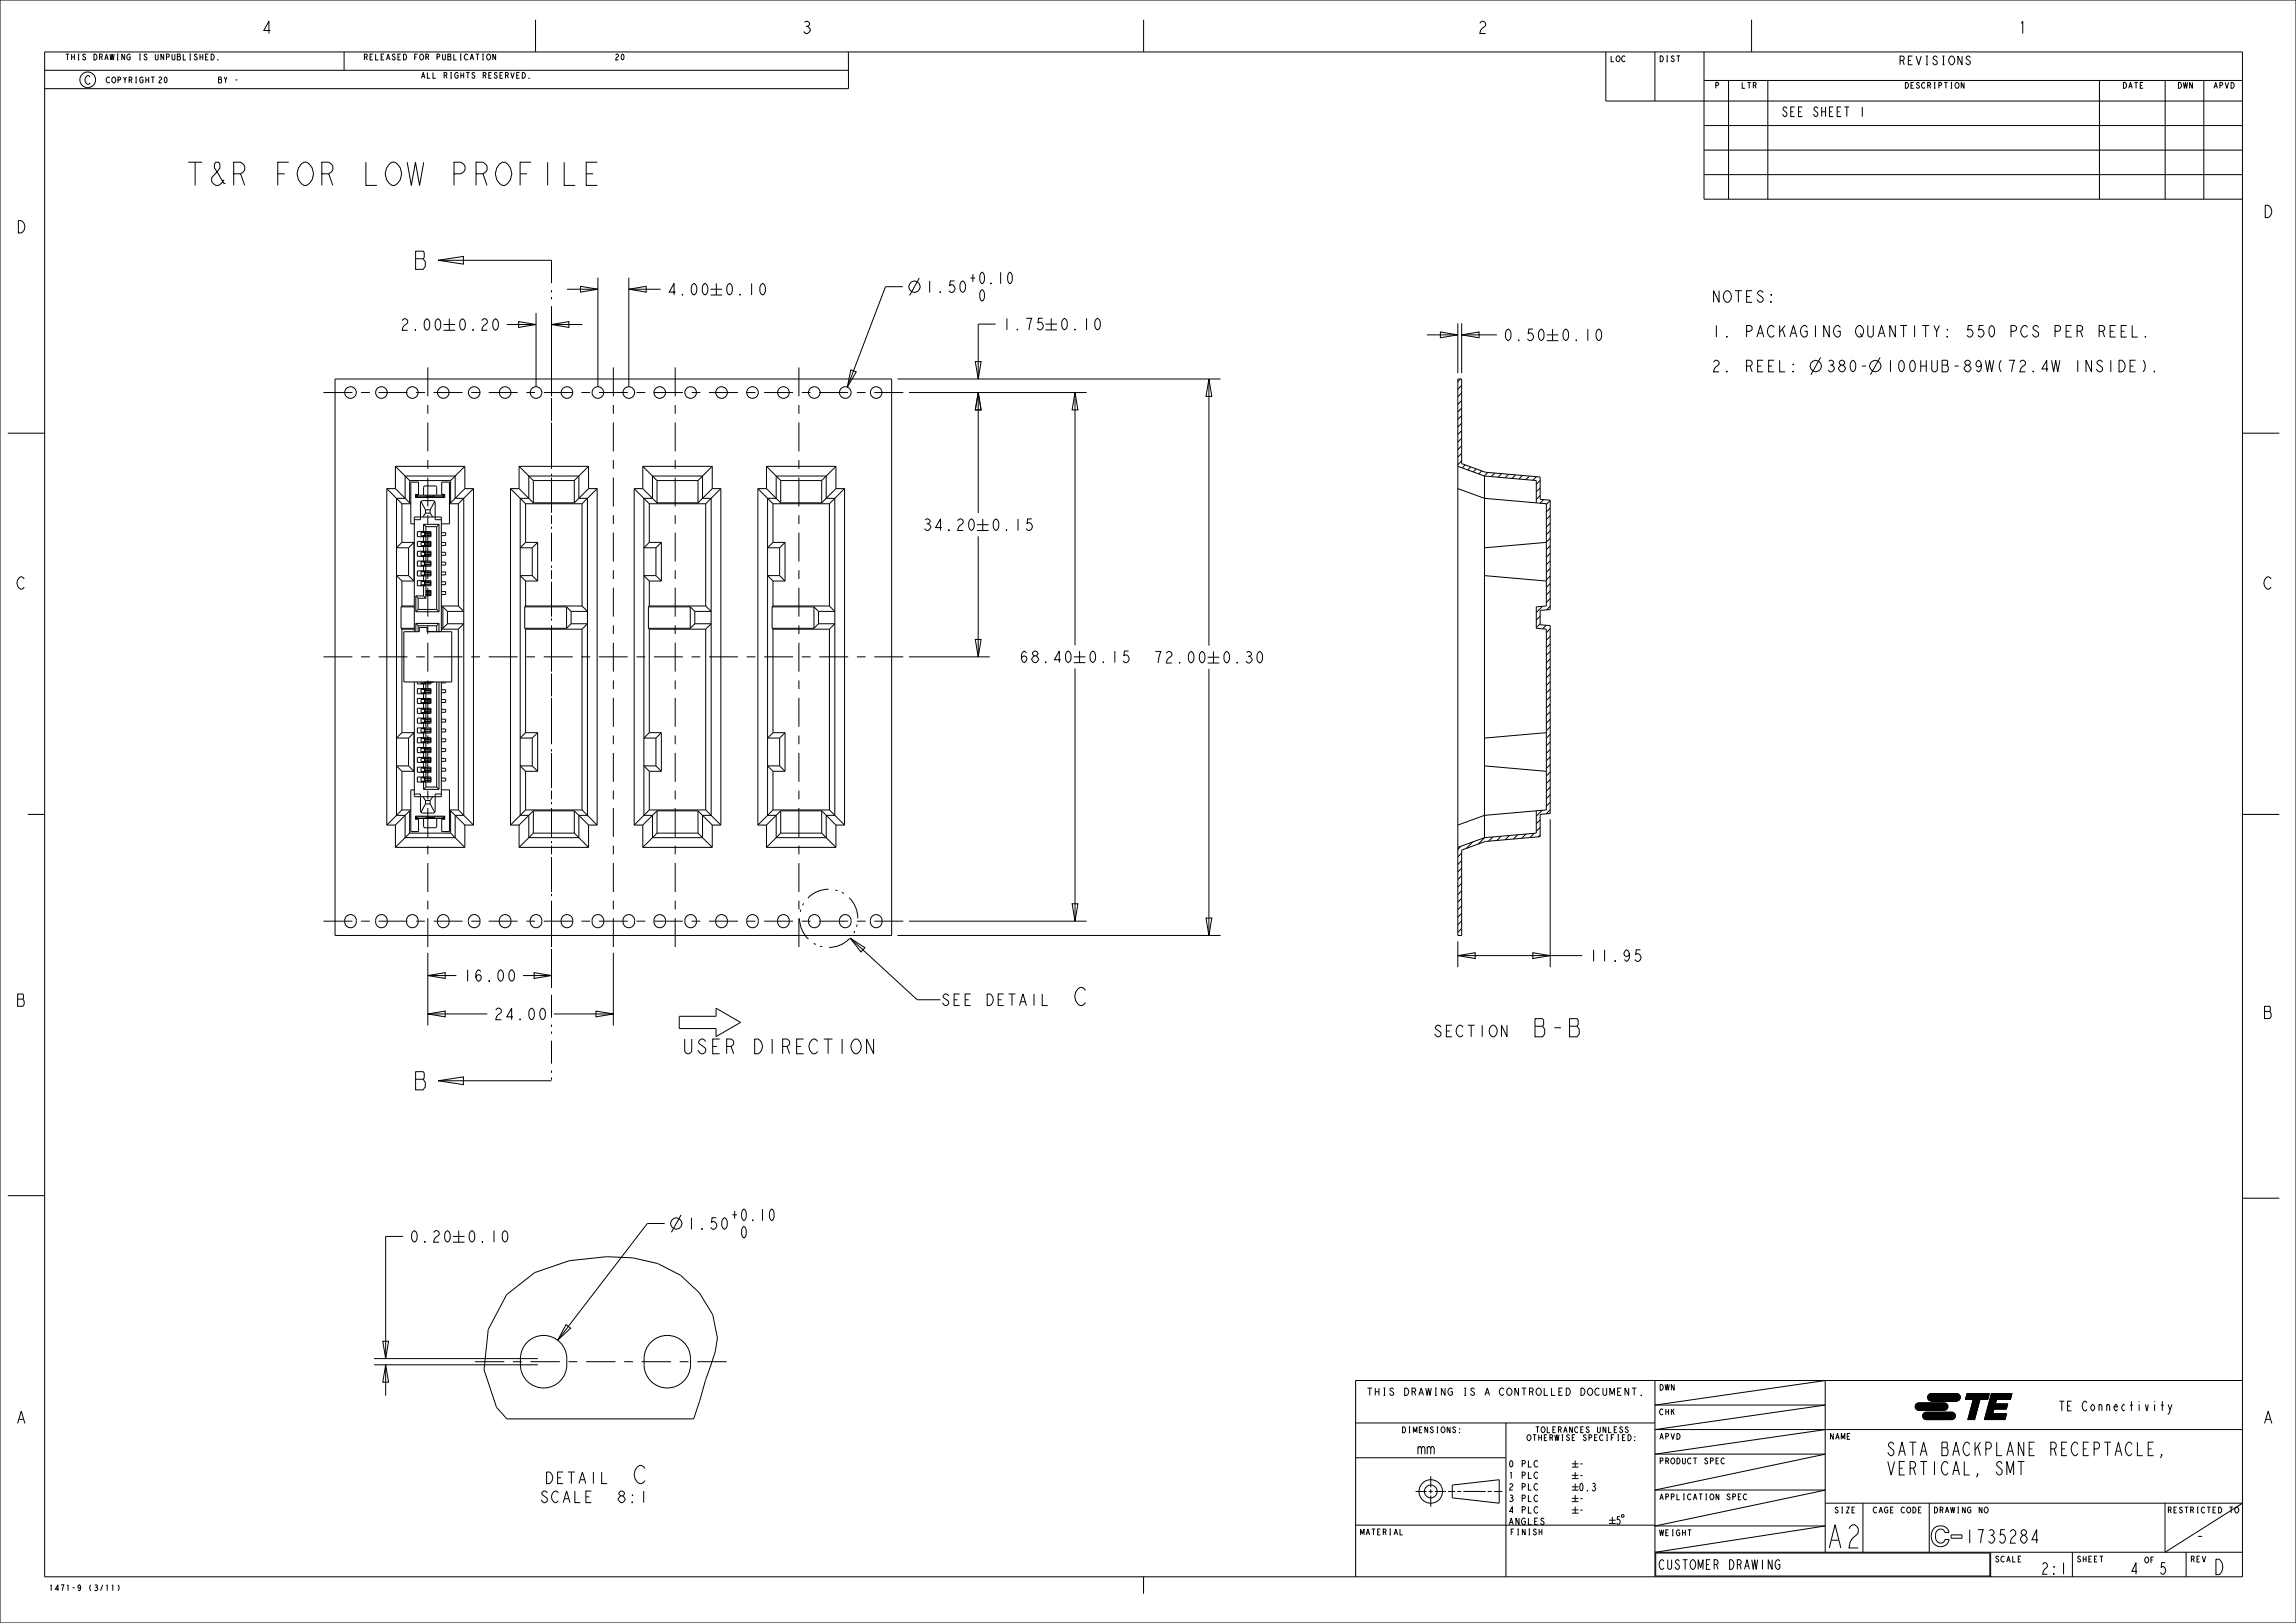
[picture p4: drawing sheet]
<svg xmlns="http://www.w3.org/2000/svg" width="594mm" height="420mm" viewBox="0 0 594 420" stroke-linecap="round" stroke-linejoin="round" font-family="sans-serif">
<defs><g id="words">
<g font-size="7.8">
<text x="47.6" y="48">T&amp;R FOR LOW PROFILE</text>
<text x="472.3" y="400.6">A2</text>
</g>
<g font-size="6.1">
<text x="277.5" y="260.2">C</text>
<text x="398.7" y="268.3">B-B</text>
<text x="164.3" y="383.9">C</text>
</g>
<text font-size="5.2" x="572.5" y="407.5">D</text>
<text font-size="5" x="176.2" y="272.7">USER DIRECTION</text>
<g font-size="4.6">
<text x="486.4" y="376.7">SATA BACKPLANE RECEPTACLE,</text>
<text x="486.4" y="381.7">VERTICAL, SMT</text>
<text x="508.2" y="399.3">1735284</text>
</g>
<g font-size="4.1">
<text x="67.5" y="8.7">4</text>
<text x="207.2" y="8.7">3</text>
<text x="382.1" y="8.7">2</text>
<text x="521.8" y="8.7">1</text>
<text x="585.3" y="56.3">D</text>
<text x="4" y="60.3">D</text>
<text x="4" y="152.5">C</text>
<text x="585.3" y="152.5">C</text>
<text x="4" y="260.4">B</text>
<text x="585.3" y="263.6">B</text>
<text x="4" y="368.4">A</text>
<text x="585.3" y="368.4">A</text>
</g>
<g font-size="3.9">
<text x="172.4" y="76.3">4.00</text>
<text x="187.3" y="76.3">0.10</text>
<text x="239.1" y="75.7">1.50</text>
<text x="250.5" y="73.4">+0.10</text>
<text x="252.5" y="77.9">0</text>
<text x="442.6" y="78.2">NOTES:</text>
<text x="103.3" y="85.5">2.00</text>
<text x="118.2" y="85.5">0.20</text>
<text x="259.1" y="85.4">1.75</text>
<text x="274" y="85.4">0.10</text>
<text x="388.8" y="88.2">0.50</text>
<text x="403.7" y="88.2">0.10</text>
<text x="442.6" y="87.2">1. PACKAGING QUANTITY: 550 PCS PER REEL.</text>
<text x="238.5" y="137.3">34.20</text>
<text x="256.2" y="137.3">0.15</text>
<text x="263.5" y="171.5">68.40</text>
<text x="281.3" y="171.5">0.15</text>
<text x="298.2" y="171.6">72.00</text>
<text x="315.9" y="171.6">0.30</text>
<text x="410.9" y="248.8">11.95</text>
<text x="119.6" y="254">16.00</text>
<text x="127.6" y="263.9">24.00</text>
<text x="243.3" y="260.2">SEE DETAIL</text>
<text x="375.2" y="268.3">SECTION</text>
<text x="188.9" y="315.9">+0.10</text>
<text x="105.8" y="321.5">0.20</text>
<text x="120.7" y="321.5">0.10</text>
<text x="177.5" y="318.1">1.50</text>
<text x="190.8" y="320.4">0</text>
<text x="366.5" y="376.3">mm</text>
<text x="144.8" y="383.9">DETAIL</text>
<text x="143" y="388.9">SCALE</text>
<text x="160.9" y="388.9">8:1</text>
<text x="527.9" y="407.4">2:1</text>
<text x="551" y="407.4">4</text>
<text x="558.4" y="407.4">5</text>
</g>
<g font-size="3.3">
<text x="460.8" y="30.2">SEE SHEET 1</text>
<text x="532.4" y="365.1">TE Connectivity</text>
<text x="429" y="406.1">CUSTOMER DRAWING</text>
</g>
<g font-size="2.9">
<text x="491" y="16.8">REVISIONS</text>
<text x="21.7" y="21.8">C</text>
</g>
<g font-size="2.6">
<text x="408.3" y="379.8">-</text>
<text x="408.3" y="382.9">-</text>
<text x="408.3" y="385.8">0.3</text>
<text x="408.3" y="388.8">-</text>
<text x="408.3" y="391.8">-</text>
</g>
<text font-size="2.5" x="359.9" y="361.1">THIS DRAWING IS A CONTROLLED DOCUMENT.</text>
<g font-size="2.2">
<text x="390.2" y="379.7">0 PLC</text>
<text x="390.2" y="382.6">1 PLC</text>
<text x="390.2" y="385.6">2 PLC</text>
<text x="390.2" y="388.6">3 PLC</text>
<text x="390.2" y="391.6">4 PLC</text>
<text x="390.2" y="394.6">ANGLES</text>
</g>
<g font-size="2">
<text x="16.7" y="15.5">THIS DRAWING IS UNPUBLISHED.</text>
<text x="93.9" y="15.5">RELEASED FOR PUBLICATION</text>
<text x="158.9" y="15.5">20</text>
<text x="416.5" y="16">LOC</text>
<text x="429.2" y="16">DIST</text>
<text x="27.3" y="21.4">COPYRIGHT</text>
<text x="40.8" y="21.4">20</text>
<text x="56.3" y="21.4">BY -</text>
<text x="108.8" y="20.3">ALL RIGHTS RESERVED.</text>
<text x="443.5" y="22.9">P</text>
<text x="450.4" y="22.9">LTR</text>
<text x="492.6" y="22.9">DESCRIPTION</text>
<text x="549" y="22.9">DATE</text>
<text x="563.2" y="22.9">DWN</text>
<text x="572.5" y="22.9">APVD</text>
<text x="429.2" y="359.8">DWN</text>
<text x="362.5" y="370.8">DIMENSIONS:</text>
<text x="397" y="370.7">TOLERANCES UNLESS</text>
<text x="429.2" y="366.1">CHK</text>
<text x="394.8" y="372.8">OTHERWISE SPECIFIED:</text>
<text x="429.2" y="372.5">APVD</text>
<text x="473.2" y="372.5">NAME</text>
<text x="429.2" y="378.8">PRODUCT SPEC</text>
<text x="429.2" y="388.1">APPLICATION SPEC</text>
<text x="474.4" y="391.5">SIZE</text>
<text x="484.4" y="391.5">CAGE CODE</text>
<text x="500.1" y="391.5">DRAWING NO</text>
<text x="560.6" y="391.5">RESTRICTED TO</text>
<text x="351.7" y="397.2">MATERIAL</text>
<text x="390.6" y="397.2">FINISH</text>
<text x="429.2" y="397.4">WEIGHT</text>
<text x="516" y="404.2">SCALE</text>
<text x="537.2" y="404.2">SHEET</text>
<text x="554.7" y="404.4">OF</text>
<text x="566.6" y="404.2">REV</text>
<text x="12.5" y="411.6">1471-9 (3/11)</text>
</g>
</g></defs>
<g fill="none" stroke="#000" stroke-width=".26">
<path d="M0 0h594v420h-594zM11.6 18.2h207.9M11.6 13.4h568.6v394.6h-568.6zM39.1 19.9h.9M39.5 19.9v1.5M51 14.3l-.3-.3-.4 .3 .7 .7-.1 .4-.3 .1-.4-.4M51.7 14v1.5M51.7 14.8h.8M52.5 14v1.5M53.2 14.8h.4M53.9 14h-.7v1.5h.7M54.6 14a.76 .76 0 0 1 .8 .8 .76 .76 0 0 1-.8 .7z"/>
<path d="M56.3 15.4l.1 .1zM89 13.4v4.8M123.1 14h.9M123.5 14v1.5M124.8 14h.4M124.8 15.5h.4M125 14v1.5M126.1 14.1l.2-.1a.77 .77 0 0 1 .7 .8 .77 .77 0 0 1-.7 .7l-.4-.7zM128.2 14v1.5l-.7-1.5v1.5M132.1 18.7l.5 1.6 .4-1.6M133.7 19.5h.4M134.4 18.7h-.7v1.6h.7"/>
<path d="M135.1 18.7a.76 .76 0 0 1 .8 .8 .76 .76 0 0 1-.8 .8zM138.6 5.1v8.3M219.5 13.4v9.5h-207.9M295.9 5.1v8.3M415.4 13.4v12.7h164.8M428.1 13.4v12.7M433.8 14.5h.9M440.8 13.4v38.1h139.4M453.2 5.1v8.3M507.6 14.5v2.3l-1.1-2.3v2.3M509.7 14.9l-.4-.4a.56 .56 0 0 0-.6 .6l.4 .3a.66 .66 0 0 1 .6 .7 .66 .66 0 0 1-.6 .7l-.6-.6M60.9 20.7h.5"/>
<path d="M136.8 20.1l.1 .2zM440.8 32.5h139.4M440.8 20.8h139.4M440.8 38.8h139.4M447.2 20.8v30.7M457.4 20.8v30.7M481.8 27.7v2.5M506 21.5l.2-.2a.77 .77 0 0 1 .6 .8 .77 .77 0 0 1-.6 .8l-.4-.8zM508.1 21.3v1.6l-.7-1.6v1.6M543.1 20.8l.1 30.7M554.4 21.3h-.7v1.6h.7M560.1 20.8l.1 30.7"/>
<path d="M570.1 20.8l.1 30.7M577.2 21.3a.76 .76 0 0 1 .8 .8 .76 .76 0 0 1-.8 .8zM440.8 45.2h139.4M107.5 65h2l.3 .4v1.2l-.3 .4 .5 .7v1.2l-.5 .8h-2zM107.5 67h2M113.4 67.4l6.5-1v2zM113.4 67.4h29.3M86.7 98.1h144v144h-144zM377.2 98.1h1v21.9l6.1 2.2 14.2 1.2v5.8l2.6 .2v28.3l-2.6 .3v3.7l2.6 .2v48.6l-2.6 .2v5.8l-14.2 1.3-6.1 2.2v22.1h-1zM377.9 98.1l-.7 .7M378.2 99.7l-1 1M2 112.1h9.6"/>
<path d="M378.2 101.7l-1 1M378.2 103.6l-1 1M378.2 105.6l-1 1M378.2 107.5l-1 1M378.2 109.5l-1 1M378.2 111.4l-1 1M378.2 113.4l-1 1M378.2 115.4l-1 1M378.2 117.3l-1 1M378.2 119.3l-1 1M580.2 112.1h9.5M100.1 126.4v87.1"/>
<path d="M100.1 126.4l3.9 4M100.1 126.4h2.2M102.3 120.7v5.7M102.3 126.4l3.7 3.7M102.3 120.7l3.7 3.7M102.3 120.7h18M104 130.4v10M104 130.4h2.3M104.8 123.2h13v5.8h2.2v82h-2.2v5.8h-13v-5.8h-2.2v-82h2.2zM106 124.4v5.7M106 130.1h.3M106 124.4h10.6"/>
<path d="M107.2 134.5h1.6v-4.4l.2-.4 .4-.2h2.6l.4 .2 .2 .4v4.4h1.6M107.5 127.9v.8M107.5 127.9l.2 .2M107.5 128.7h7.6M107.5 127.9h.8M107.7 128.5l-.2 .2M107.7 128.1v.4M107.7 128.5h7.2M107.7 128.1h7.2M107.8 128.1v.4M108 128.1v.4M108 137.6h3.5v1.3h-3.5z"/>
<path d="M108.3 128.1v-3.3h-2v10.8h.9M108.9 129.8l1.2 2.1M108.9 137.7v1M108.9 137.7l2.6 .1M108.9 138.7l.4 .1M109.3 137.7h-.4M109.3 138.8h.1M109.3 137.7h.1M109.3 138.7l.7 .1M109.4 137.7h-.1M109.4 138.7h-.1M109.4 137.7l.8 .1"/>
<path d="M109.4 138.8h.2v1.4M109.4 137.7h.1M109.5 137.7h-.1M109.5 137.7h-.2M109.5 137.7h.1M109.6 128.1v-2l.4-.4 2.8 .1 .2 .3v2M109.6 135.7v2M109.6 135.7l.6 .6M109.6 135.7h4M109.8 138v.4M109.8 138.4l.2 .2M109.8 138.4h1.6"/>
<path d="M109.8 138h1.6M110 137.6l-.2 .4M110 137.7h-.5M110 138.7v.2M110 137.8v.8M110 138.6l-.6 .1M110.1 132.8l-.7 1M110.1 131.9v.9M110.1 132.8h1.2M110.1 131.9h1.2M110.2 128.1v.4M110.2 136.3v1.3"/>
<path d="M110.2 138.9v1.2M110.2 136.3h2.8M110.5 128.1v.4M110.5 128.4h1.6M111.2 137.8l.2 .2M111.3 131.9v.9M111.3 132.8l.6 1M111.4 138.4l-.2 .2M111.4 138v.4M111.5 138.6l-2.6 .1M112.1 128.1v.4M112.4 128.1v.4"/>
<path d="M112.5 129.8l-1.2 2.1M113 136.3v21.4M113.6 135.7l-.6 .6M113.6 135.7v22.6M114.2 137.8h1.1v.8h-1.1M114.3 128.1v-3.3h2v10.8h-2.1M114.3 127.9h.8M114.6 128.1v.4M114.8 128.1v.4M114.9 128.1v.4M114.9 128.5l.2 .2M115.1 127.9l-.2 .2"/>
<path d="M115.1 127.9v.8M116.3 130.4h2.3M116.3 130.1h.3M116.6 124.4v5.7M118.6 130.4v26.4M120.3 120.7l-3.7 3.7M120.3 126.4l-3.7 3.7M120.3 120.7v5.7M120.3 126.4h2.2M122.5 126.4l-3.9 4M122.5 126.4v87.1M132.1 126.4v87.1"/>
<path d="M132.1 126.4l3.9 4M132.1 126.4h2.2M134.3 120.7v5.7M134.3 126.4l3.7 3.7M134.3 120.7l3.7 3.7M134.3 120.7h18M136 130.4v10M136 130.4h14.6M136.8 123.2h13v5.8h2.2v82h-2.2v5.8h-13v-5.8h-2.2v-82h2.2zM138 124.4v5.7M138 130.1h10.6M138 124.4h10.6"/>
<path d="M148.6 124.4v5.7M150.6 130.4v26.4M152.3 120.7l-3.7 3.7M152.3 126.4l-3.7 3.7M152.3 120.7v5.7M152.3 126.4h2.2M154.5 126.4l-3.9 4M154.5 126.4v87.1M164.1 126.4v87.1M164.1 126.4l3.9 4M164.1 126.4h2.2M166.3 120.7v5.7"/>
<path d="M166.3 126.4l3.7 3.7M166.3 120.7l3.7 3.7M166.3 120.7h18M168 130.4v10M168 130.4h14.6M168.8 123.2h13v5.8h2.2v82h-2.2v5.8h-13v-5.8h-2.2v-82h2.2zM170 124.4v5.7M170 130.1h10.6M170 124.4h10.6M180.6 124.4v5.7M182.6 130.4v26.4M184.3 120.7l-3.7 3.7"/>
<path d="M184.3 126.4l-3.7 3.7M184.3 120.7v5.7M184.3 126.4h2.2M186.5 126.4l-3.9 4M186.5 126.4v87.1M196.1 126.4v87.1M196.1 126.4h2.2M196.1 126.4l3.9 4M198.3 120.7v5.7M198.3 120.7h18M198.3 126.4l3.7 3.7M198.3 120.7l3.7 3.7"/>
<path d="M200 130.4v10M200 130.4h14.6M200.8 123.2h13v5.8h2.2v82h-2.2v5.8h-13v-5.8h-2.2v-82h2.2zM202 130.1h10.6M202 124.4v5.7M202 124.4h10.6M212.6 124.4v5.7M214.6 130.4v26.4M216.3 120.7l-3.7 3.7M216.3 126.4l-3.7 3.7M216.3 126.4h2.2M216.3 120.7v5.7"/>
<path d="M218.5 126.4l-3.9 4M218.5 126.4v87.1M377.2 126.4l6.9 2.6 16 1.4v26.4l-2.6 .2v5.6l2.6 .2v46.8l-16 1.4-6.9 2.5M377.2 120.7l6.9 2.5M379.1 120.3l-.8 .8M380.5 120.8l-.8 .8M381.9 121.3l-.8 .8M383.3 121.9l-.7 .7M384.1 123.2v93.6M384.1 123.2l13.4 1.2v5.7M384.9 122.3l-.9 .9M386.7 122.4l-.9 .9"/>
<path d="M388.5 122.6l-.9 .9M390.3 122.7l-.9 1M392.1 122.9l-.9 .9M393.9 123l-.9 1M395.7 123.2l-.9 .9M397.5 123.4l-.9 .9M398.5 124.3l-1 1M398.5 126.3l-1 1M398.5 128.2l-1 1M399.3 129.3l-.9 .9M401.1 129.5l-1 1M401.1 131.5l-1 1"/>
<path d="M401.1 133.4l-1 1M401.1 135.4l-1 1M401.1 137.3l-1 1M401.1 139.3l-1 1M103.8 157v5.6M103.8 157h3.4M104 150.4v6.4M104 140.4l-1.4 1.4h3.1M104 156.8l-.2 .2M104 156.8h3.2M104 150.4h3.1M104 140.4h3.1"/>
<path d="M105.7 141.8v7.2M105.7 149h-3.1l1.4 1.4M105.7 149l1.4 1.4M107.1 140.4l-1.4 1.4M107.1 140.4v10M107.6 154.2v4.1M107.6 154.2l.6 .6M107.6 158.3h6M107.6 154.2h2M108 140.1h3.5v1.3h-3.5zM108 142.6h3.5v1.4h-3.5zM108 145.2h3.5v1.3h-3.5z"/>
<path d="M108 147.7h3.5v1.3h-3.5zM108 150.3h3.5v1.3h-3.5zM108.2 154.8v2.9M108.2 157.7l-.6 .6M108.2 157.7h4.8M108.2 154.8h2M108.9 140.3v1M108.9 142.8v1M108.9 145.3v1.1M108.9 147.9v1M108.9 150.4v1M108.9 150.4l2.3 .1 .2 .2"/>
<path d="M108.9 140.3l2.3 .1 .2 .2M108.9 147.9l2.6 .1M108.9 145.3l2.6 .2M108.9 142.8l2.6 .1M108.9 151.4l.4 .1M108.9 143.8h.4M108.9 148.9h.4M108.9 141.3h.4M108.9 146.4h.4M109.3 150.4h-.4M109.3 147.9h-.4M109.3 145.3h-.4"/>
<path d="M109.3 142.8h-.4M109.3 140.2l-.4 .1M109.3 151.5h.1M109.3 148.9h.1M109.3 146.4h.1M109.3 143.8h.1M109.3 141.3h.1M109.3 147.9h.1M109.3 145.3h.1M109.3 142.8h.1M109.3 148.9h.7M109.3 146.4h.2"/>
<path d="M109.3 143.8h.2M109.3 151.5h.2M109.3 148.9h.3v1.5M109.3 141.3h.2M109.3 150.4h.1M109.3 140.2h.1M109.4 150.4h-.1M109.4 147.9h-.1M109.4 145.3h-.1M109.4 142.8h-.1M109.4 140.2h-.1M109.4 143.8h-.1"/>
<path d="M109.4 146.4h-.1M109.4 147.9l.8 .1M109.4 145.3l.8 .1M109.4 142.8l.8 .1M109.4 147.9h.1M109.4 150.4h.1M109.4 145.3h.1M109.4 146.4h.1M109.4 143.8h.1M109.4 140.2h.1M109.5 150.4h-.1M109.5 147.8l-.1 .1"/>
<path d="M109.5 145.3h-.1M109.5 140.2h-.1M109.5 151.5h.1M109.5 150.4h.1M109.5 146.4h.1M109.5 143.8h.1M109.5 147.9h-.2M109.5 145.3h-.2M109.5 140.2l-.2 .1 .9 .1M109.5 150.4h-.2l.9 .1M109.5 141.3h.1M109.5 146.4h.5"/>
<path d="M109.5 143.8h.5M109.5 141.3h.5M109.5 151.5h.5M109.5 147.9h.1M109.5 145.3h.1M109.5 140.2h.1M109.6 141.3v1.5h-.2M109.6 143.8v1.5M109.6 146.4v1.4M109.6 151.5v2.7M109.6 154.2l.6 .6M109.8 140.6v.4"/>
<path d="M109.8 143.1v.4M109.8 145.6v.4M109.8 148.2v.4M109.8 150.7v.4M109.8 151.1l.2 .5M109.8 146l.2 .2M109.8 148.6l.2 .2M109.8 143.5l.2 .5M109.8 141l.2 .4M109.8 151.1h1.6M109.8 150.7h1.6M109.8 148.6h1.6"/>
<path d="M109.8 148.2h1.6M109.8 146h1.6M109.8 145.6h1.6M109.8 143.5h1.6M109.8 143.1h1.6M109.8 141h1.6M109.8 140.6h1.6M110 145.4l-.2 .2M110 142.9l-.2 .2M110 150.3l-.2 .4M110 147.7l-.2 .5M110 140.1l-.2 .5"/>
<path d="M110 147.8l-.5 .1M110 145.3h-.5M110 142.8h-.7M110 140.2h-.5M110 150.4h-.5M110 142.6v.3M110 145.2v.2M110 146.3v.2M110 148.8v.2M110 150.5v.8l-.7 .1 .2 .1M110 148v.8M110 142.9v.8l-.6 .1"/>
<path d="M110 140.4v.8l-.7 .1h.2M110 145.4v.8l-.6 .2M110 148.8l-.7 .1M110.2 141.4v1.2M110.2 144v1.2M110.2 146.5v1.2M110.2 149v1.3M110.2 151.6v3.2M110.2 152.8h1.3v1.3h-1.3M110.2 153.7h1.2M110.2 153.3h1.2M110.2 153.1h1.3"/>
<path d="M111.2 153.1l.2 .2M111.2 148l.2 .2M111.2 145.4l.2 .2M111.2 142.9l.2 .2M111.2 151.3h.3M111.2 150.5h.3M111.2 141.1h.3M111.2 140.4h.3M111.4 141l-.2 .2-2.3 .1M111.4 140.6v.4M111.4 143.1v.4M111.4 145.6v.4"/>
<path d="M111.4 148.2v.4M111.4 150.7v.4M111.4 153.3v.4M111.4 143.5l-.2 .2M111.4 146l-.2 .2M111.4 148.6l-.2 .2M111.4 151.1l-.2 .2-2.3 .1M111.4 153.7l-.2 .2M111.5 153.8l-1.3 .1M111.5 148.8l-2.6 .1M111.5 146.2l-2.6 .2M111.5 143.7l-2.6 .1"/>
<path d="M113 157.7l.6 .6M114.2 140.4h1.1v.7h-1.1M114.2 142.9h1.1v.8h-1.1M114.2 145.5h1.1v.7h-1.1M114.2 148h1.1v.8h-1.1M114.2 150.5h1.1v.8h-1.1M114.2 153.1h1.1v.7h-1.1M114.2 157h.4M114.2 156.8h4.4M114.6 157v5.6M114.6 157l1.2 1.2M115.8 158.2v3.2"/>
<path d="M118.6 156.8l1.4 1.4h-4.2M135.8 157v5.6M135.8 157h10.8M136 140.4l-1.4 1.4h3.1M136 150.4v6.4M136 156.8l-.2 .2M136 156.8h14.6M136 150.4h3.1M136 140.4h3.1M137.7 141.8v7.2M137.7 149h-3.1l1.4 1.4M137.7 149l1.4 1.4"/>
<path d="M139.1 140.4l-1.4 1.4M139.1 140.4v10M146.6 157v5.6M146.6 157l1.2 1.2M147.8 158.2v3.2M150.6 156.8l1.4 1.4h-4.2M167.8 157v5.6M167.8 157h10.8M168 140.4l-1.4 1.4h3.1M168 156.8l-.2 .2M168 150.4v6.4M168 156.8h14.6"/>
<path d="M168 150.4h3.1M168 140.4h3.1M169.7 141.8v7.2M169.7 149h-3.1l1.4 1.4M169.7 149l1.4 1.4M171.1 140.4l-1.4 1.4M171.1 140.4v10M178.6 157v5.6M178.6 157l1.2 1.2M179.8 158.2v3.2M182.6 156.8l1.4 1.4h-4.2M199.8 157h10.8"/>
<path d="M199.8 157v5.6M200 140.4l-1.4 1.4h3.1M200 156.8h14.6M200 156.8l-.2 .2M200 150.4h3.1M200 140.4h3.1M200 150.4v6.4M201.7 149h-3.1l1.4 1.4M201.7 141.8v7.2M201.7 149l1.4 1.4M203.1 140.4l-1.4 1.4M203.1 140.4v10"/>
<path d="M210.6 157l1.2 1.2M210.6 157v5.6M211.8 158.2v3.2M214.6 156.8l1.4 1.4h-4.2M384.1 149l16 1.4M398.5 159.5l-1 1M399.1 156.9l-1.6 1.6M400.1 140.4l-16 1.4M401.1 141.2l-1 1M401.1 143.2l-1 1M401.1 145.2l-1 1M401.1 147.1l-1 1"/>
<path d="M401.1 149.1l-1 1M401.1 151l-1 1M401.1 153l-1 1M401.1 154.9l-1 1M401.1 156.9l-1 .9M103.8 162.6l.2 .2M103.8 162.6h3.4M104 162.8v26.8M104 162.8h3.2M104.5 163.5h4v-1.1h2v1.1h6.4v13h-12.4zM107.2 163.5v-29.7h7v29.7M107.2 176.5v29.7h7v-29.7"/>
<path d="M107.6 161.3v2.2M107.6 161.3l.6 .6M107.6 161.3h6M108 176.5v.5h3.5v-.5M108 178.2h3.5v1.3h-3.5zM108.2 161.9v1.6M108.2 161.9h4.8M108.9 176.5v.3M108.9 178.4v1M108.9 178.4l2.3 .1 .2 .2M108.9 176.8l.4 .1M108.9 179.4h.4"/>
<path d="M109.3 178.3l-.4 .1M109.3 179.4h.1M109.3 176.9h.1M109.3 176.8l.7 .1M109.3 179.4h.2M109.3 176.9h.3v1.4M109.3 178.3h.1M109.4 178.3h-.1M109.4 179.4h.1M109.4 176.8h-.1M109.4 178.3h.1M109.5 178.3h-.1"/>
<path d="M109.5 179.4h.1M109.5 178.3l-.2 .1 .9 .1M109.5 179.4h.5M109.5 178.3h.1M109.6 179.4l-.1 1.5h-.1M109.8 176.5h.1M109.8 178.7v.4M109.8 179.1l.2 .4M109.8 176.5l.2 .2M109.8 179.1h1.6M109.8 178.7h1.6M109.9 176.5l.1 .2"/>
<path d="M109.9 176.5h.1M110 178.2l-.2 .5M110 178.3h-.5M110 176.8v.2M110 178.5v.8l-1.1 .1M110 176.7l-1.1 .1M110.2 177v1.2M110.2 179.5v1.2M110.9 163.5h.7M111 176.5h.1M111.1 176.5h.1M111.2 163.4v.1"/>
<path d="M111.2 179.2h.3M111.2 178.5h.3M111.3 163.4v.1M111.4 178.7v.4M111.4 176.5l-.2 .2M111.4 179.1l-.2 .2h-1.4M111.5 176.7h-1.7M111.7 163.5h.6M112.1 176.5h.1M112.2 176.5h.1M112.5 163.5h.6M112.7 163.4v.1"/>
<path d="M112.9 163.4v.1M113 161.9v1.5M113 176.5v27.2M113.3 163.5h.6M113.3 163.4v.1M113.4 163.4v.1M113.5 163.4v.1M113.6 161.3v2.1M113.6 176.5v27.8M113.6 161.3l-.6 .6M113.6 163.4v.1M113.7 163.4v.1"/>
<path d="M113.8 163.4v.1M114.2 178.5h1.1v.7h-1.1M114.2 162.8h4.4M114.2 162.6h.4M115.3 176.5v.2h-1.1M115.8 161.4l-1.2 1.2M115.8 161.4h4.2l-1.4 1.4M118.6 162.8v46.8M135.8 162.6l.2 .2M135.8 162.6h10.8M136 162.8v26.8M136 162.8h14.6"/>
<path d="M147.8 161.4l-1.2 1.2M147.8 161.4h4.2l-1.4 1.4M150.6 162.8v46.8M167.8 162.6h10.8M167.8 162.6l.2 .2M168 162.8h14.6M168 162.8v26.8M179.8 161.4l-1.2 1.2M179.8 161.4h4.2l-1.4 1.4M182.6 162.8v46.8M199.8 162.6h10.8M199.8 162.6l.2 .2"/>
<path d="M200 162.8h14.6M200 162.8v26.8M211.8 161.4h4.2l-1.4 1.4M211.8 161.4l-1.2 1.2M214.6 162.8v46.8M398.5 161.4l-1 1M400 161.8l-.9 .9M401.1 162.7l-1 1M401.1 164.7l-1 1M401.1 166.6l-1 1M401.1 168.6l-1 1M401.1 170.5l-1 1"/>
<path d="M401.1 172.5l-1 1M401.1 174.4l-1 1M401.1 176.4l-1 1M401.1 178.3l-1 1M104 199.6v10M104 199.6h3.1M104 189.6l-1.4 1.4h3.1M104 189.6h3.1M105.7 198.2h-3.1l1.4 1.4M105.7 198.2l1.4 1.4M105.7 191v7.2M107.1 189.6v10"/>
<path d="M107.1 189.6l-1.4 1.4M108 180.7h3.5v1.4h-3.5zM108 183.3h3.5v1.3h-3.5zM108 185.8h3.5v1.3h-3.5zM108 188.4h3.5v1.3h-3.5zM108 190.9h3.5v1.3h-3.5zM108 193.4h3.5v1.4h-3.5zM108 196h3.5v1.3h-3.5zM108 198.5h3.5v1.3h-3.5zM108.9 193.6v1M108.9 193.6h.1M108.9 194.6h.4"/>
<path d="M108.9 180.9v1M108.9 183.4v1.1M108.9 186v1M108.9 188.5v1M108.9 191.1v1M108.9 196.1v1.1M108.9 198.7v1M108.9 196.1l2.3 .1 .2 .2M108.9 188.5l2.3 .1 .2 .2M108.9 198.7l2.6 .1M108.9 191.1l2.6 .1M108.9 186l2.6 .1"/>
<path d="M108.9 183.4l2.6 .2M108.9 180.9l2.6 .1M108.9 197.2h.4M108.9 192.1h.4M108.9 199.7h.4M108.9 181.9h.4M108.9 187h.4M108.9 184.5h.4M108.9 189.5l.4 .1M108.9 193.6l2.6 .1M108.9 194.6h.1M109.3 193.6h-.4"/>
<path d="M109.3 194.6h.1M109.3 193.6h.1M109.3 194.6h.7M109.3 193.6l.8 .1M109.3 180.9h-.4M109.3 183.4h-.4M109.3 186h-.4M109.3 188.5h-.4M109.3 191l-.4 .1M109.3 196.1h-.4M109.3 198.7h-.4M109.3 199.7h.1"/>
<path d="M109.3 197.2h.1M109.3 192.1h.1M109.3 189.6h.1M109.3 187h.1M109.3 184.5h.1M109.3 181.9h.1M109.3 198.7h.1M109.3 191.1h.1M109.3 186l.9 .1M109.3 183.4h.1M109.3 180.9h.1M109.3 192.1h.2"/>
<path d="M109.3 181.9h.2M109.3 199.7h.2M109.3 184.5h.2M109.3 189.5l.2 .1M109.3 197.2h.2M109.3 187h.2M109.3 189.6h.2M109.3 194.6h.3v1.5M109.3 196.1h.1M109.3 191h.1M109.3 188.5h.1M109.3 186h.1"/>
<path d="M109.4 180.9h-.1M109.4 183.4h-.1M109.4 186h-.1M109.4 188.5h-.1M109.4 191h-.1M109.4 196.1h-.1M109.4 198.7h-.1M109.4 198.7l.8 .1M109.4 191.1l.8 .1M109.4 183.4l.8 .1M109.4 180.9l.8 .1M109.4 181.9h-.1"/>
<path d="M109.4 184.5h-.1M109.4 192.1h-.1M109.4 199.7h-.1M109.4 199.7h.1M109.4 196.1h.1M109.4 192.1h.1M109.4 184.5h.1M109.4 181.9h.1M109.4 191h.1M109.4 188.5h.1M109.4 180.9h.1M109.4 183.4h.1"/>
<path d="M109.4 186h.1M109.5 193.6h-.2M109.5 183.4h-.1M109.5 185.9l-.1 .1M109.5 188.5h-.1M109.5 191h-.1M109.5 196.1h-.1M109.5 199.7h.1M109.5 197.2h.1M109.5 192.1h.1M109.5 191h.1M109.5 189.6h.1"/>
<path d="M109.5 187h.1M109.5 184.5h.1M109.5 183.4h.1M109.5 188.5h-.2l.9 .1M109.5 191l-.2 .1M109.5 196.1h-.2l.9 .1M109.5 183.4h-.2M109.5 186h-.2M109.5 181.9h.1M109.5 189.6h.5M109.5 192.1h.5M109.5 197.2h.5"/>
<path d="M109.5 181.9h.5M109.5 199.7h.5M109.5 184.5h.5M109.5 187h.5M109.5 196.1h.1M109.5 193.6h.1M109.5 188.5h.1M109.5 186h.1M109.6 197.2l-.1 1.4-.1 .1M109.6 181.9v1.5M109.6 184.5v1.4M109.6 187v1.5"/>
<path d="M109.6 189.6v1.4M109.6 192.1v1.5M109.6 199.7v1.5M109.8 193.9v.4M109.8 194.3l.1 .2M109.8 194.3h1.5M109.8 193.9h1.5M109.8 181.2v.4M109.8 183.7v.4M109.8 186.3v.4M109.8 188.8v.4M109.8 191.4v.4"/>
<path d="M109.8 196.4v.4M109.8 199v.4M109.8 196.8l.2 .5M109.8 199.4l.2 .4M109.8 181.6l.2 .5M109.8 184.1l.2 .2M109.8 186.7l.2 .4M109.8 191.8l.2 .4M109.8 189.2l.2 .5M109.8 199.4h1.6M109.8 199h1.6M109.8 196.8h1.6"/>
<path d="M109.8 196.4h1.6M109.8 191.8h1.6M109.8 191.4h1.6M109.8 189.2h1.6M109.8 188.8h1.6M109.8 186.7h1.6M109.8 186.3h1.6M109.8 184.1h1.6M109.8 183.7h1.6M109.8 181.6h1.6M109.8 181.2h1.6M109.9 193.9l.1 .6"/>
<path d="M109.9 193.9h.1M110 198.8l-.2 .2M110 181l-.2 .2M110 191.2l-.2 .2M110 196l-.2 .4M110 183.3l-.2 .4M110 185.8l-.2 .5M110 188.4l-.2 .4M110 193.4l-.2 .5M110 188.5h-.5M110 191h-.5M110 193.6h-.5"/>
<path d="M110 180.9h-.7M110 196.1h-.5M110 198.6l-.7 .1M110 183.4h-.5M110 185.9l-.5 .1M110 180.7v.3M110 184.4v.2M110 190.9v.2M110 194.5v.3M110 198.5v.3M110 193.7l-.1 .2M110 194.5l-.7 .1"/>
<path d="M110 198.8v.8l-.6 .1M110 196.2v.8l-.7 .2h.2M110 186.1v.8l-.7 .1h.2M110 188.6v.8l-.7 .1M110 183.5v.8M110 191.2v.8l-.6 .1M110 181v.8l-.6 .1M110 184.4l-.6 .1M110.2 182.1v1.2M110.2 184.6v1.2M110.2 187.1v1.3M110.2 189.7v1.2"/>
<path d="M110.2 192.2v1.2M110.2 194.8v1.2M110.2 197.3v1.2M110.2 199.8v1.3M111.1 193.7l.2 .2M111.2 198.8l.2 .2M111.2 191.2l.2 .2M111.2 186.1l.2 .2M111.2 183.5l.2 .2M111.2 181l.2 .2M111.2 197h.3M111.2 196.3h.3"/>
<path d="M111.2 188.6h.3M111.2 186.9h.3M111.3 193.9v.4M111.3 194.3l-.2 .2M111.4 181.2v.4M111.4 183.7v.4M111.4 186.3v.4M111.4 188.8v.4M111.4 191.4v.4M111.4 196.4v.4M111.4 199v.4M111.4 196.8l-.2 .2-2.3 .2"/>
<path d="M111.4 181.6l-.2 .2M111.4 184.1l-.2 .2M111.4 186.7l-.2 .2-2.3 .1M111.4 189.2l-.2 .2M111.4 191.8l-.2 .2M111.4 199.4l-.2 .2M111.5 199.6l-2.6 .1M111.5 191.9l-2.6 .2M111.5 194.5l-2.6 .1M111.5 189.4l-2.6 .1M111.5 184.3l-2.6 .2M111.5 181.8l-2.6 .1"/>
<path d="M114.2 181h1.1v.8h-1.1M114.2 183.6h1.1v.7h-1.1M114.2 186.1h1.1v.8h-1.1M114.2 188.6h1.1v.8h-1.1M114.2 191.2h1.1v.7h-1.1M114.2 193.7h1.1v.8h-1.1M114.2 196.3h1.1v.7h-1.1M114.2 198.8h1.1v.8h-1.1M136 199.6h3.1M136 199.6v10M136 189.6l-1.4 1.4h3.1M136 189.6h3.1"/>
<path d="M137.7 198.2h-3.1l1.4 1.4M137.7 198.2l1.4 1.4M137.7 191v7.2M139.1 189.6v10M139.1 189.6l-1.4 1.4M168 199.6h3.1M168 189.6l-1.4 1.4h3.1M168 189.6h3.1M168 199.6v10M169.7 198.2h-3.1l1.4 1.4M169.7 198.2l1.4 1.4M169.7 191v7.2"/>
<path d="M171.1 189.6v10M171.1 189.6l-1.4 1.4M200 199.6h3.1M200 189.6l-1.4 1.4h3.1M200 189.6h3.1M200 199.6v10M201.7 198.2h-3.1l1.4 1.4M201.7 198.2l1.4 1.4M201.7 191v7.2M203.1 189.6v10M203.1 189.6l-1.4 1.4M384.1 198.2l16 1.4"/>
<path d="M400.1 189.6l-16 1.4M401.1 180.3l-1 1M401.1 182.2l-1 1M401.1 184.2l-1 1M401.1 186.1l-1 1M401.1 188.1l-1 1M401.1 190l-1 1M401.1 192l-1 1M401.1 193.9l-1 1M401.1 195.9l-1 1M401.1 197.9l-1 1M401.1 199.8l-1 1"/>
<path d="M7.2 210.8h4.4M100.1 213.5h2.2M102.3 213.5v5.8M102.3 219.3h18M104 209.6h2.3M104 209.6l-3.9 3.9M106 209.8v5.8M106 215.6h10.6M106 209.8h.3M106 209.8l-3.7 3.7M106 215.6l-3.7 3.7M107.2 205.5h1.6v4.3l.2 .4 .4 .2h2.6l.4-.2 .2-.4v-4.3h1.6"/>
<path d="M107.2 204.4h-.9v10.8h2v-3.4M107.5 211.2l.2 .2M107.5 211.2v.8M107.5 212h.8M107.5 211.2h7.6M107.7 211.4v.4M107.7 211.8h7.2M107.7 211.4h7.2M107.7 211.8l-.2 .2M107.8 211.4v.4M108 201.1h3.5v1.3h-3.5zM108 211.4v.4"/>
<path d="M108.9 201.2v1M108.9 201.2l2.6 .1M108.9 202.2l.4 .1M109.3 201.2h-.4M109.3 202.3h.1M109.3 201.2h.1M109.3 202.2l.2 .1M109.4 201.2h-.1M109.4 201.2l.8 .1M109.4 202.2h-.1M109.4 202.3h.1M109.4 201.2h.1"/>
<path d="M109.4 206.2l.7 1M109.5 201.2h-.1M109.5 201.2h-.2M109.5 202.3h.1M109.5 202.3h.5M109.5 201.2h.1M109.6 211.8v2l.4 .4h2.8l.2-.4v-2M109.6 202.3v2M109.6 204.3h4M109.8 201.5v.4M109.8 201.9l.2 .2M109.8 201.9h1.6"/>
<path d="M109.8 201.5h1.6M110 201.3l-.2 .2M110 201.2h-.5M110 201.1v.2M110 202.2v.2M110 201.3v.8l-.6 .1M110.1 207.2v.8M110.1 208h1.2M110.1 207.2h1.2M110.1 208l-1.2 2.2M110.2 211.4v.4M110.2 202.4v1.3"/>
<path d="M110.2 203.7h2.8M110.2 203.7l-.6 .6M110.5 211.4v.4M110.5 211.6h1.6M111.2 201.3l.2 .2M111.3 208l1.2 2.2M111.3 207.2v.8M111.4 201.5v.4M111.4 201.9l-.2 .2M111.5 202.1l-2.6 .1M111.9 206.2l-.6 1M112.1 211.4v.4"/>
<path d="M112.4 211.4v.4M113 203.7l.6 .6M114.2 204.4h2.1v10.8h-2v-3.4M114.2 201.3h1.1v.8h-1.1M114.3 212h.8M114.6 211.4v.4M114.8 211.4v.4M114.9 211.8l.2 .2M114.9 211.4v.4M115.1 211.2v.8M115.1 211.2l-.2 .2M116.3 209.8h.3"/>
<path d="M116.3 209.6h2.3M116.6 215.6l3.7 3.7M116.6 209.8l3.7 3.7M116.6 209.8v5.8M118.6 209.6l3.9 3.9M120.3 213.5h2.2M120.3 213.5v5.8M132.1 213.5h2.2M134.3 219.3h18M134.3 213.5v5.8M136 209.6h14.6M136 209.6l-3.9 3.9"/>
<path d="M138 215.6h10.6M138 209.8h10.6M138 209.8v5.8M138 209.8l-3.7 3.7M138 215.6l-3.7 3.7M148.6 215.6l3.7 3.7M148.6 209.8l3.7 3.7M148.6 209.8v5.8M150.6 209.6l3.9 3.9M152.3 213.5h2.2M152.3 213.5v5.8M164.1 213.5h2.2"/>
<path d="M166.3 219.3h18M166.3 213.5v5.8M168 209.6h14.6M168 209.6l-3.9 3.9M170 215.6h10.6M170 209.8h10.6M170 209.8v5.8M170 209.8l-3.7 3.7M170 215.6l-3.7 3.7M180.6 215.6l3.7 3.7M180.6 209.8l3.7 3.7M180.6 209.8v5.8"/>
<path d="M182.6 209.6l3.9 3.9M184.3 213.5h2.2M184.3 213.5v5.8M196.1 213.5h2.2M198.3 219.3h18M198.3 213.5v5.8M200 209.6h14.6M200 209.6l-3.9 3.9M202 215.6h10.6M202 209.8h10.6M202 209.8v5.8M202 209.8l-3.7 3.7"/>
<path d="M202 215.6l-3.7 3.7M212.6 215.6l3.7 3.7M212.6 209.8l3.7 3.7M212.6 209.8v5.8M214.6 209.6l3.9 3.9M216.3 213.5h2.2M216.3 213.5v5.8M378 219l-.8 .8M381 217.9l-1.6 1.6M384.1 216.8l-6.9 2.5M384.1 216.8l-1.7 1.6M386.2 216.6l-1.1 1.1"/>
<path d="M388.4 216.4l-1.1 1.1M390.5 216.2l-1.1 1.1M392.6 216l-1.1 1.1M394.8 215.8l-1.1 1.1M396.9 215.6l-1.1 1.1M397.5 209.8v5.8l-13.4 1.2M398.5 212.2l-1 1M398.5 214.1l-1 1M398.5 216.1l-.5 .5M399 209.7l-1.5 1.5M401.1 201.8l-1 1M401.1 203.7l-1 1"/>
<path d="M401.1 205.7l-1 1M401.1 207.6l-1 1M401.1 209.6l-1.1 1M580.2 210.8h9.5M89.8 237a1.61 1.61 0 0 1 2.4 1.4 1.61 1.61 0 0 1-2.4 1.4 1.91 1.91 0 0 1 0-2.8zM97.8 237a1.61 1.61 0 0 1 2.4 1.4 1.61 1.61 0 0 1-2.4 1.4 1.91 1.91 0 0 1 0-2.8zM105.5 237.3a1.63 1.63 0 0 1 2.7 .7 1.63 1.63 0 0 1-2 2 1.78 1.78 0 0 1-.7-2.7zM113.5 237.3a1.63 1.63 0 0 1 2.7 .7 1.63 1.63 0 0 1-2 2 1.78 1.78 0 0 1-.7-2.7zM121.8 237a1.61 1.61 0 0 1 2.4 1.4 1.61 1.61 0 0 1-2.4 1.4 1.91 1.91 0 0 1 0-2.8zM129.5 237.3a1.63 1.63 0 0 1 2.7 .7 1.63 1.63 0 0 1-2 2 1.78 1.78 0 0 1-.7-2.7zM137.5 237.3a1.63 1.63 0 0 1 2.7 .7 1.63 1.63 0 0 1-2 2 1.78 1.78 0 0 1-.7-2.7zM145.8 237a1.61 1.61 0 0 1 2.4 1.4 1.61 1.61 0 0 1-2.4 1.4 1.91 1.91 0 0 1 0-2.8z"/>
<path d="M153.5 237.3a1.63 1.63 0 0 1 2.7 .7 1.63 1.63 0 0 1-2 2 1.78 1.78 0 0 1-.7-2.7zM161.8 237a1.61 1.61 0 0 1 2.4 1.4 1.61 1.61 0 0 1-2.4 1.4 1.91 1.91 0 0 1 0-2.8zM169.8 237a1.61 1.61 0 0 1 2.4 1.4 1.61 1.61 0 0 1-2.4 1.4 1.91 1.91 0 0 1 0-2.8zM177.5 237.3a1.63 1.63 0 0 1 2.7 .7 1.63 1.63 0 0 1-2 2 1.78 1.78 0 0 1-.7-2.7zM185.5 237.3a1.63 1.63 0 0 1 2.7 .7 1.63 1.63 0 0 1-2 2 1.78 1.78 0 0 1-.7-2.7zM193.8 237a1.61 1.61 0 0 1 2.4 1.4 1.61 1.61 0 0 1-2.4 1.4 1.91 1.91 0 0 1 0-2.8zM201.8 237a1.61 1.61 0 0 1 2.4 1.4 1.61 1.61 0 0 1-2.4 1.4 1.91 1.91 0 0 1 0-2.8zM209.5 237.3a1.63 1.63 0 0 1 2.7 .7 1.63 1.63 0 0 1-2 2 1.78 1.78 0 0 1-.7-2.7zM217.8 237a1.61 1.61 0 0 1 2.4 1.4 1.61 1.61 0 0 1-2.4 1.4 1.91 1.91 0 0 1 0-2.8zM225.8 237a1.61 1.61 0 0 1 2.4 1.4 1.61 1.61 0 0 1-2.4 1.4 1.91 1.91 0 0 1 0-2.8zM378.2 220.8l-1 1M378.2 222.7l-1 1"/>
<path d="M378.2 224.7l-1 1M378.2 226.6l-1 1M378.2 228.6l-1 1M378.2 230.5l-1 1M378.2 232.5l-1 1M378.2 234.4l-1 1M378.2 236.4l-1 1M378.2 238.3l-1 1M378.2 240.3l-1 1M107.5 277.3h2l.3 .4v1.2l-.3 .4 .5 .8v1.1l-.5 .8h-2zM107.5 279.3h2M113.4 279.7l6.5-1v2z"/>
<path d="M113.4 279.7h29.3M2 309.4h9.6M580.2 310.1h9.5M131.1 335l7.2-5.7 9-3.1 9.6-1 6.8 .3 6.4 1.5 5.9 3 4.9 4.5 3.5 5.7 1.2 6.1-.6 3.6-2.5 7.4-1.5 5.2-1.5 4.7h-48.4l-2.6-3-3.3-9.7 1.1-10.5zM136.4 347.3a6 6 0 0 1 6.5-1.3 6 6 0 0 1 3.7 5.6 6.4 6.4 0 0 1-4.1 7.3 6 6 0 0 1-7.9-5.7 6.8 6.8 0 0 1 1.8-5.9zM168.4 347.3a6 6 0 0 1 6.5-1.3 6 6 0 0 1 3.7 5.6 6.4 6.4 0 0 1-4.1 7.3 6 6 0 0 1-7.9-5.7 6.8 6.8 0 0 1 1.8-5.9zM353.8 359.2h1.2M354.4 359.2v1.9M355.8 359.2v1.9M356.8 359.2v1.9M357.9 359.2h.5M358.2 359.2v1.9"/>
<path d="M419.5 359.2h-1v1.9h1M421.4 359.2v1.9l-1-1.9v1.9M422.2 359.2h1.2M422.8 359.2v1.9M428.1 357.2v50.8M472.2 357.2v44.5M580.2 357.2h-229.5v50.8M350.7 377.2h38.8M350.8 368.2h77.3M355.8 360.2h1M357.9 361.1h.5M376.6 369.5l-.3-.3-.4 .3 .7 .8-.1 .3-.4 .2-.3-.4"/>
<path d="M377.6 369.7l.1 .2zM377.6 370.6l.1 .2zM389.6 368.2v39.8M397.8 378.2l-.3-.2a.87 .87 0 0 0-.7 .8 .87 .87 0 0 0 .7 .9l.3-.3M406.7 378.8h1.7M406.7 379.7h1.7M407.5 378v1.7M417.6 370h.5M418.3 369.2h-.7v1.5h.7M418.5 371.3h.3M418.5 372.8h.3M419.8 372h.4"/>
<path d="M419.8 369.5l-.3-.3-.4 .3 .7 .7-.1 .4-.4 .1-.3-.3M420.5 371.3h-.7v1.5h.7M421.2 371.3a.76 .76 0 0 1 .8 .7 .76 .76 0 0 1-.8 .8zM421.2 369.5l-.2-.3-.5 .3 .7 .7-.1 .4-.3 .1-.4-.3M422.9 371.8l.1 .1zM422.9 372.7l.1 .1zM424.6 360.9l.1 .2zM428.1 369.9h152.1M428.1 363.6h44.1M428.1 376.3h44.1M433.8 371a.76 .76 0 0 1 .9 .7 .76 .76 0 0 1-.9 .8zM444 378.1h.4"/>
<path d="M444.7 377.3h-.7v1.5h.7M446.1 377.6l-.3-.3a.77 .77 0 0 0-.6 .8 .77 .77 0 0 0 .6 .7l.3-.2M478.6 371h-.7v1.5h.7M495.8 363.3l.6-.3h6.6a.95 .95 0 0 1 .9 .9 .95 .95 0 0 1-.8 1l-6.7 .1a.95 .95 0 0 1-.8-.6 .95 .95 0 0 1 .2-1.1zM496.4 365l6.7-.1zM497.7 365.7l.7-.2h6.5a.95 .95 0 0 1 1 .8 .95 .95 0 0 1-.9 1l-6.6 .1a.95 .95 0 0 1-.9-.6 .95 .95 0 0 1 .2-1.1zM498.4 367.4l6.6-.1zM499 360.9l.6-.3h6.6a.95 .95 0 0 1 .9 .9 .95 .95 0 0 1-.8 1h-6.7a.95 .95 0 0 1-.8-.5 .95 .95 0 0 1 .2-1.1zM499.6 362.5h6.7zM503.1 364.9l-6.7 .1a.95 .95 0 0 1-.9-1 .95 .95 0 0 1 .9-1h6.6a.95 .95 0 0 1 .9 1 .95 .95 0 0 1-.9 1M505 367.4h-6.6a.95 .95 0 0 1-1-1 .95 .95 0 0 1 1-.9h6.5a.95 .95 0 0 1 1 .9 .95 .95 0 0 1-1 1M506.3 362.5h-6.7a.95 .95 0 0 1-.9-.9 .95 .95 0 0 1 .9-1h6.6a.95 .95 0 0 1 .9 1 .95 .95 0 0 1-.9 .9"/>
<path d="M508.9 360.6h5.8l-.4 1.5h-2.1l-1.4 5.3h-1.7l1.4-5.3h-2zM515.2 360.6h5.3l-.4 1.5h-3.6l-3.1 5.3zM515.2 360.6h5.3l-.4 1.5h-3.6l-.3 1.2h3.2l-.3 1.3h-3.3l-.3 1.3h3.6l-.4 1.5h-5.3zM515.8 364.6l-.3 1.3h3.6l-.4 1.5h-5.3zM516.5 362.1l-.3 1.2h3.2l-.3 1.3h-3.3l-2.4 2.8zM518 378.8l-.6-.6a.8 .8 0 0 0-.8 .9l.5 .6a1.23 1.23 0 0 1 .7 1.7l-.4 .3a1.15 1.15 0 0 1-1-.9M522.9 378.2v3.5M547.2 376.7l.9-3.5 .8 3.5M547.5 375.5h1.1M551.6 373.8l-.6-.6a1.15 1.15 0 0 0-1 .9 2.17 2.17 0 0 0 .7 2.6h.3l.6-.6M553 373.2v3.5h1.4M555.8 374.9h.8"/>
<path d="M557.2 373.2h-1.4v3.5h1.4M559 363.6h.8M559.3 376.7l-.2-.3h.2v.3l-.4 .6M559.4 362.6v2.5M560.9 363.4l.5 1.5-.4 1h-.2M561.9 363.4l-.5 1.5M350.7 394.7h77.5M362.2 395.7v1.5h.7M366.2 386h2.9M369.6 386h1.1M370.2 382v2.9M370.2 385.4v1.1"/>
<path d="M370.2 387v2.9M371.2 386h2.9M374.6 386h1.9M375.7 384.3l12.2-1.4v6.1l-12.2-1.4zM377 386h1.1M378.6 386h5.8M384.9 386h1M386.5 386h2.2M397.8 381.2l-.3-.3a.87 .87 0 0 0-.7 .9 .87 .87 0 0 0 .7 .8l.3-.2M397.8 384.2l-.3-.3a.87 .87 0 0 0-.7 .9 .87 .87 0 0 0 .7 .8l.3-.3M397.8 387.2l-.3-.3a.87 .87 0 0 0-.7 .8 .87 .87 0 0 0 .7 .9l.3-.3M397.8 390.2l-.3-.3a.87 .87 0 0 0-.7 .8 .87 .87 0 0 0 .7 .9l.3-.3"/>
<path d="M398.2 396.4h.7M398.9 395.7v1.5M399.5 393.1l-.3-.2-.5 .2 .8 .9-.1 .4-.4 .2-.4-.5M406.7 390.7h1.7M406.7 387.7h1.7M406.7 384.8h1.7M406.7 381.8h1.7M406.7 391.6h1.7M406.7 388.6h1.7M406.7 385.6h1.7M406.7 382.6h1.7M407.5 380.9v1.7"/>
<path d="M407.5 383.9v1.7M407.5 386.9v1.7M407.5 389.9v1.7M416.3 393.4h1.7M416.3 394.2h1.7M417.1 392.5v1.7M419.1 392.5h-.6l-.1 .8 .2-.2a.67 .67 0 0 1 .6 .7 .67 .67 0 0 1-.6 .7l-.3-.4M419.6 392l.5 .1-.1 .5-.5-.1zM428.1 385.6h44.1M428.1 394.9h44.1M436.6 395.9h.9M437.1 395.9v1.5"/>
<path d="M448.3 387.4l.6-.2v-.5l-.6-.1v1.5M449.7 387.4h.5M450.5 386.6h-.8v1.5h.8M451.9 386.8l-.3-.2a.77 .77 0 0 0-.6 .8 .77 .77 0 0 0 .6 .7l.3-.2M472.2 389h108M479.9 390h-.8v1.5h.8M482 389v12.7M494.9 390a.76 .76 0 0 1 .8 .8 .76 .76 0 0 1-.8 .7zM496.3 390.8h.5M497.1 390h-.8v1.5h.8M499.1 389v12.7M500.4 395.5l.8-.5 1.2-.1 .8 .2 .7 .7 .3 .8h-1l-.5-.7-.8-.2-.8 .4-.3 .8 .1 1.5 .7 .8h1l.6-.8h1l-.2 .8-.7 .7-.8 .3h-.9l-.8-.3-.7-.7-.4-.9-.1-1 .3-1.1z"/>
<path d="M507.6 397.2h-2.8v.9h2.8M512.8 390v1.5l-.8-1.5v1.5M513.6 390.1l.1-.1a.77 .77 0 0 1 .7 .8 .77 .77 0 0 1-.6 .7l-.5-.7zM519.2 381.7v-3.5l.9 2.9 .8-2.9v3.5M527.3 398.5h-1.6l1.2-2.7v3.5M568.7 397.6h1M576.8 390h.9M577.2 390v1.5M578.4 390.1l.2-.1a.77 .77 0 0 1 .6 .8 .77 .77 0 0 1-.6 .7l-.5-.7zM29 410.4l.2-.3v1.5M30.5 410.1l.3 .7-.3 .8M295.9 408v4.4"/>
<path d="M428.1 401.7h152.1M428.3 401.9h86.5v5.9h-86.5zM458.5 403.6v2.5l-1-2.5v2.5M460.5 404l-.4-.4a1.33 1.33 0 0 0-.9 1.3 1.33 1.33 0 0 0 .9 1.2l.4-.4v-.8h-.5M515 401.7v6.3M522.1 403.5h.5M522.9 402.7h-.8v1.5h.8M536.2 401.7v6.3M543.2 402.7h.9M543.7 402.7v1.5M565.6 401.7v6.3"/>
<circle cx="22.7" cy="20.7" r="2.03"/>
<circle cx="90.7" cy="101.6" r="1.5"/>
<circle cx="98.7" cy="101.6" r="1.5"/>
<circle cx="106.7" cy="101.6" r="1.5"/>
<circle cx="114.7" cy="101.6" r="1.5"/>
<circle cx="122.7" cy="101.6" r="1.5"/>
<circle cx="130.7" cy="101.6" r="1.5"/>
<circle cx="138.7" cy="101.6" r="1.5"/>
<circle cx="146.7" cy="101.6" r="1.5"/>
<circle cx="154.7" cy="101.6" r="1.5"/>
<circle cx="162.7" cy="101.6" r="1.5"/>
<circle cx="170.7" cy="101.6" r="1.5"/>
<circle cx="178.7" cy="101.6" r="1.5"/>
<circle cx="186.7" cy="101.6" r="1.5"/>
<circle cx="194.7" cy="101.6" r="1.5"/>
<circle cx="202.7" cy="101.6" r="1.5"/>
<circle cx="210.7" cy="101.6" r="1.5"/>
<circle cx="218.7" cy="101.6" r="1.5"/>
<circle cx="226.7" cy="101.6" r="1.5"/>
<circle cx="370.2" cy="386" r="3"/>
<circle cx="370.2" cy="386" r="1.66"/>
</g>
<path d="M142.7 67.4v212.3M221.9 237.7a7.5 7.5 0 0 0-11-6.7 7.5 7.5 0 0 0-.9 12.8 7.5 7.5 0 0 0 11.8-5l.1-1.1" fill="none" stroke="#000" stroke-width=".26" stroke-dasharray="5.9 1.8 .6 1.2 .6 1.8" stroke-linecap="butt"/>
<path d="M495.8 363.3l.6-.3h6.6a.95 .95 0 0 1 .9 .9 .95 .95 0 0 1-.8 1l-6.7 .1a.95 .95 0 0 1-.8-.6 .95 .95 0 0 1 .2-1.1zM497.7 365.7l.7-.2h6.5a.95 .95 0 0 1 1 .8 .95 .95 0 0 1-.9 1l-6.6 .1a.95 .95 0 0 1-.9-.6 .95 .95 0 0 1 .2-1.1zM499 360.9l.6-.3h6.6a.95 .95 0 0 1 .9 .9 .95 .95 0 0 1-.8 1h-6.7a.95 .95 0 0 1-.8-.5 .95 .95 0 0 1 .2-1.1zM508.9 360.6h5.8l-.4 1.5h-2.1l-1.4 5.3h-1.7l1.4-5.3h-2zM515.8 364.6l-.3 1.3h3.6l-.4 1.5h-5.3zM516.5 362.1l-.3 1.2h3.2l-.3 1.3h-3.3l-2.4 2.8zM515.2 360.6h5.3l-.4 1.5h-3.6l-3.1 5.3z" fill="#000"/>
<!-- layer: DIM_DRIVEN -->
<g fill="none" stroke="#000" stroke-width=".26">
<path d="M146.7 74.8h8M150.2 74.1l4.5 .7-4.5 .8zM154.7 71.8v28.3M162.7 74.8l4.5-.7v1.5zM162.7 74.8h8.2M162.7 71.8v28.3M182 73.6l.4-.3 .4 .3a1.9 1.9 0 0 1-.4 2.7l-.4-.2a2.08 2.08 0 0 1 0-2.5zM183.8 74.8h3M183.8 76.3h3M185.3 73.3v3M196.9 73.6l.4-.3 .4 .3a1.9 1.9 0 0 1-.4 2.7l-.4-.2a2.08 2.08 0 0 1 0-2.5zM233.6 74.2h-4.5l-9.9 26"/>
<path d="M237.8 71.9l-2.5 4.5M248.7 72.9l.4-.2 .3 .2a1.9 1.9 0 0 1-.3 2.8l-.4-.3a2.08 2.08 0 0 1 0-2.5zM261 70.7l.3-.3a2.03 2.03 0 0 1 0 3 2.12 2.12 0 0 1-.3-2.7zM113 82.7l.3-.2 .4 .2a1.9 1.9 0 0 1-.4 2.8l-.3-.3a2.08 2.08 0 0 1 0-2.5zM114.7 84h3M114.7 85.5h3M116.2 82.5v3M127.9 82.7l.3-.2 .4 .2a1.9 1.9 0 0 1-.4 2.8l-.3-.3a2.08 2.08 0 0 1 0-2.5zM131.1 84h7.6M134.2 83.2l4.5 .8-4.5 .7zM138.7 81v19.1M142.7 84l4.5-.8v1.5z"/>
<path d="M142.7 84h8M142.7 81v12.6M220.1 95.7l1.4 .5-2.3 4zM232.2 98.1h83.6M252.3 93.6h1.5l-.7 4.5zM257.6 83.9h-4.5v14.2M269.8 82.4h-1.1l-.2 1.2 .4-.2a1 1 0 0 1 1 1 1 1 0 0 1-1 1l-.6-.5M270.5 83.9h3M270.5 85.4h3M272 82.4v3M283.6 82.6l.3-.2 .4 .2a1.9 1.9 0 0 1-.4 2.8l-.3-.3a2.08 2.08 0 0 1 0-2.5zM312.8 98.1l.7 4.5h-1.5z"/>
<path d="M312.8 98.1v69M369.2 86.7h8M372.7 85.9l4.5 .8-4.5 .7zM377.2 83.7v12.9M378.2 86.7l4.5-.8v1.5zM378.2 86.7h9.1M378.2 83.7v12.9M398.4 85.4l.3-.2 .4 .2a1.9 1.9 0 0 1-.4 2.8l-.3-.3a2.08 2.08 0 0 1 0-2.5zM400.2 86.7h3M400.2 88.2h3M401.7 85.2v3M413.3 85.4l.3-.2 .4 .2a1.9 1.9 0 0 1-.4 2.8l-.3-.3a2.08 2.08 0 0 1 0-2.5z"/>
<path d="M235.2 101.6h45.9M253.1 101.6l.7 4.5h-1.5zM253.1 101.6v31.2M278.1 101.6l.8 4.5h-1.5zM278.1 101.6v65.4M251 134.5l.3-.2 .4 .2a1.9 1.9 0 0 1-.4 2.8l-.3-.3a2.08 2.08 0 0 1 0-2.5zM252.7 135.8h3M252.7 137.3h3M253.1 138.8v31.2M254.2 134.3v3M266.9 134.3h-1l-.2 1.2 .3-.2a1 1 0 0 1 1.1 1 1 1 0 0 1-1.1 1l-.5-.5M235.2 170h20.9"/>
<path d="M252.3 165.5h1.5l-.7 4.5zM276 168.7l.4-.2 .3 .2a1.9 1.9 0 0 1-.3 2.8l-.4-.3a2.08 2.08 0 0 1 0-2.5zM277.8 170h3M277.8 171.5h3M278.1 173v65.4M279.3 168.5v3M292 168.5h-1.1l-.2 1.2 .4-.2a1 1 0 0 1 1.1 1 1 1 0 0 1-1.1 1l-.5-.5M310.7 168.8l.3-.2 .4 .2a1.9 1.9 0 0 1-.4 2.8l-.3-.3a2.08 2.08 0 0 1 0-2.5zM312.4 170.1h3M312.4 171.6h3M312.8 173.1v69M313.9 168.6v3"/>
<path d="M325.6 168.8l.3-.2 .4 .2a1.9 1.9 0 0 1-.4 2.8l-.3-.3a2.08 2.08 0 0 1 0-2.5zM401.1 212v38.3M235.2 238.4h45.9M277.4 233.9h1.5l-.8 4.5zM312 237.6h1.5l-.7 4.5zM110.7 252.5l4.5-.8v1.5zM110.7 252.5h7.4M110.7 246.6v18.8M132 251.2l.4-.2 .3 .2a1.9 1.9 0 0 1-.3 2.8l-.4-.3a2.08 2.08 0 0 1 0-2.5zM135.3 252.5h7.4M138.2 251.7l4.5 .8-4.5 .7zM142.7 246.6v8.9"/>
<path d="M158.7 246.6v18.8M232.2 242.1h83.6M377.2 247.3l4.5-.8v1.5zM377.2 247.3h32.2M377.2 243.6v6.7M396.6 246.5l4.5 .8-4.5 .7zM424.4 245.8h-1.1l-.2 1.2 .4-.2a1 1 0 0 1 1.1 1 1 1 0 0 1-1.1 1l-.5-.5M110.7 262.4l4.5-.8v1.5zM110.7 262.4h15.4M140 261.1l.4-.2 .3 .2a1.9 1.9 0 0 1-.3 2.8l-.4-.3a2.08 2.08 0 0 1 0-2.5zM143.3 262.4h15.4M154.2 261.6l4.5 .8-4.5 .7z"/>
<path d="M104.3 320h-4.5v31.6M115.4 318.7l.4-.2 .3 .2a1.9 1.9 0 0 1-.3 2.8l-.4-.3a2.08 2.08 0 0 1 0-2.5zM117.2 320h3M118.7 318.5v3M130.3 318.7l.4-.2 .3 .2a1.9 1.9 0 0 1-.3 2.8l-.4-.3a2.08 2.08 0 0 1 0-2.5zM172 316.6h-4.5l-23.2 30.2M176.2 314.4l-2.5 4.5M187.1 315.4l.3-.3 .4 .3a1.9 1.9 0 0 1-.4 2.7l-.3-.2a2.08 2.08 0 0 1 0-2.5zM199.4 313.1l.3-.2a2.03 2.03 0 0 1 0 3 2.12 2.12 0 0 1-.3-2.8zM117.2 321.5h3M96.8 353.2h42.3M96.8 351.6h42.3"/>
<path d="M99 347.1h1.5l-.7 4.5zM99.8 353.2l.7 4.5h-1.5zM99.8 353.2v8M146.4 342.8l1.2 .9-3.3 3.1z"/>
<circle cx="236.6" cy="74.2" r="1.47"/>
<circle cx="174.9" cy="316.6" r="1.47"/>
</g>
<!-- layer: DRAFT_ENTITY -->
<path d="M472.2 357.3l-44 6.3M472.2 370l-44.1 6.3M472.2 363.6l-44.1 6.4M472.2 376.3l-44.1 9.3M472.2 394.9l-44.1 6.8M472.2 385.6l-44 9.3M560.1 389v12.7l20-12.7" fill="none" stroke="#000" stroke-width=".26"/>
<!-- layer: DTM_AXIS -->
<g fill="none" stroke="#000" stroke-width=".26">
<path d="M110.7 95.1v7.5M142.7 95.1v7.5M158.7 95.1v7.5M174.7 95.1v7.5M206.7 95.1v7.5M83.7 101.6h7.5M93.4 101.6h2.3M97.9 101.6h7.5M107.7 101.6h2.2M110.7 104.8v2.3M110.7 109.3v7.5M110.7 119.1v2.2"/>
<path d="M112.2 101.6h7.5M121.9 101.6h2.3M126.4 101.6h7.5M136.2 101.6h2.2M140.7 101.6h7.5M142.7 104.8v2.3M142.7 109.3v7.5M142.7 119.1v2.2M150.4 101.6h2.3M154.9 101.6h7.5M158.7 104.8v2.3M158.7 109.3v7.5"/>
<path d="M158.7 119.1v2.2M164.7 101.6h2.2M169.2 101.6h7.5M174.7 104.8v2.3M174.7 109.3v7.5M174.7 119.1v2.2M178.9 101.6h2.3M183.4 101.6h7.5M193.2 101.6h2.2M197.7 101.6h7.5M206.7 104.8v2.3M206.7 109.3v7.5"/>
<path d="M206.7 119.1v2.2M207.4 101.6h2.3M211.9 101.6h7.5M221.7 101.6h2.2M226.2 101.6h7.5M110.7 123.6v7.5M110.7 133.3v2.3M110.7 137.8v7.5M142.7 123.6v7.5M142.7 133.3v2.3M142.7 137.8v7.5M158.7 123.6v7.5"/>
<path d="M158.7 133.3v2.3M158.7 137.8v7.5M174.7 123.6v7.5M174.7 133.3v2.3M174.7 137.8v7.5M206.7 123.6v7.5M206.7 133.3v2.3M206.7 137.8v7.5M110.7 147.6v2.2M110.7 152.1v7.5M142.7 147.6v2.2M142.7 152.1v7.5"/>
<path d="M158.7 147.6v2.2M158.7 152.1v7.5M174.7 147.6v2.2M174.7 152.1v7.5M206.7 147.6v2.2M206.7 152.1v7.5M83.7 170h7.5M93.4 170h2.3M97.9 170h7.5M107.7 170h2.2M110.7 161.8v2.3M110.7 166.3v7.5"/>
<path d="M110.7 176.1v2.2M112.2 170h7.5M121.9 170h2.3M126.4 170h7.5M136.2 170h2.2M140.7 170h7.5M142.7 161.8v2.3M142.7 166.3v7.5M142.7 176.1v2.2M150.4 170h2.3M154.9 170h7.5M158.7 161.8v2.3"/>
<path d="M158.7 166.3v7.5M158.7 176.1v2.2M164.7 170h2.2M169.2 170h7.5M174.7 161.8v2.3M174.7 166.3v7.5M174.7 176.1v2.2M178.9 170h2.3M183.4 170h7.5M193.2 170h2.2M197.7 170h7.5M206.7 161.8v2.3"/>
<path d="M206.7 166.3v7.5M206.7 176.1v2.2M207.4 170h2.3M211.9 170h7.5M221.7 170h2.2M226.2 170h7.5M110.7 180.6v7.5M110.7 190.3v2.3M110.7 194.8v7.5M142.7 180.6v7.5M142.7 190.3v2.3M142.7 194.8v7.5"/>
<path d="M158.7 180.6v7.5M158.7 190.3v2.3M158.7 194.8v7.5M174.7 180.6v7.5M174.7 190.3v2.3M174.7 194.8v7.5M206.7 180.6v7.5M206.7 190.3v2.3M206.7 194.8v7.5M110.7 204.6v2.2M110.7 209.1v7.5M110.7 218.8v2.3"/>
<path d="M142.7 204.6v2.2M142.7 209.1v7.5M142.7 218.8v2.3M158.7 204.6v2.2M158.7 209.1v7.5M158.7 218.8v2.3M174.7 204.6v2.2M174.7 209.1v7.5M174.7 218.8v2.3M206.7 204.6v2.2M206.7 209.1v7.5M206.7 218.8v2.3"/>
<path d="M83.7 238.4h7.5M93.4 238.4h2.3M97.9 238.4h7.5M107.7 238.4h2.2M110.7 223.3v7.5M110.7 233.1v2.2M110.7 237.6v7.5M112.2 238.4h7.5M121.9 238.4h2.3M126.4 238.4h7.5M136.2 238.4h2.2M140.7 238.4h7.5"/>
<path d="M142.7 223.3v7.5M142.7 233.1v2.2M142.7 237.6v7.5M150.4 238.4h2.3M154.9 238.4h7.5M158.7 223.3v7.5M158.7 233.1v2.2M158.7 237.6v7.5M164.7 238.4h2.2M169.2 238.4h7.5M174.7 223.3v7.5M174.7 233.1v2.2"/>
<path d="M174.7 237.6v7.5M178.9 238.4h2.3M183.4 238.4h7.5M193.2 238.4h2.2M197.7 238.4h7.5M206.7 223.3v7.5M206.7 233.1v2.2M206.7 237.6v7.5M207.4 238.4h2.3M211.9 238.4h7.5M221.7 238.4h2.2M226.2 238.4h7.5"/>
<path d="M122.9 352.4h7.6M132.7 352.4h2.3M137.2 352.4h7.6M147.1 352.4h2.3M151.6 352.4h7.6M161.5 352.4h2.2M166 352.4h7.6M175.9 352.4h2.2M180.4 352.4h7.6"/>
</g>
<!-- layer: NOTE -->
<g fill="none" stroke="#000" stroke-width=".26">
<path d="M141.7 42v6M146 42v6h2.8M151.7 45h1.7M154.5 42h-2.8v6h2.8M458.1 78l.2 .2h-.2zM458.1 76.2h.2v.3zM443.3 93.7l.6-.5h.3l.5 .5a1.16 1.16 0 0 1-.8 1.3l-.4 .5-.2 .7h1.4M446.7 96l.2 .2h-.2zM451.9 94.7h.9l.3-.2 .2-.3-.2-.7-.3-.3h-.9v3M452.8 94.7l.5 1.5M454.7 94.7h.9M456.1 93.2h-1.4v3h1.4"/>
<path d="M457.6 94.7h.9M459 93.2h-1.4v3h1.4M460.4 93.2v3h1.4M463.8 96l.2 .2h-.2zM463.8 94.2h.2v.3zM471 92.5l-2.5 4.5M473.1 93.5l.4-.3a.75 .75 0 0 1 .9 .8l-.5 .5a.83 .83 0 0 1 .5 1.3 .83 .83 0 0 1-1.4-.1M473.5 94.5h.4M476.4 94.5l-.6-.5a.75 .75 0 0 1 .9-.8l.5 .5v.3l-.5 .5M479 93.5l.4-.3 .3 .3a1.9 1.9 0 0 1-.3 2.7l-.4-.2a2.08 2.08 0 0 1 0-2.5zM481.7 94.7h1.1M486.4 92.5l-2.5 4.5"/>
<path d="M489.1 93.2v3M491.6 93.5l.3-.3 .4 .3a1.9 1.9 0 0 1-.4 2.7l-.3-.2a2.08 2.08 0 0 1 0-2.5zM494.4 93.5l.4-.3 .3 .3a1.9 1.9 0 0 1-.3 2.7l-.4-.2a2.08 2.08 0 0 1 0-2.5zM496.9 94.7h1.4M496.9 93.2v3M498.3 93.2v3M499.8 93.2v2.5l.5 .5h.4l.5-.5v-2.5M502.4 93.2h1.3l.2 .3v.7l-.2 .3 .3 .5v.7l-.3 .5h-1.3zM502.4 94.5h1.3M505.6 94.7h1.1M508.9 94.5l-.6-.5a.75 .75 0 0 1 .9-.8l.5 .5v.3l-.5 .5M512.6 94.2l-.2 .5-.5 .3-.6-.3a1.09 1.09 0 0 1 .6-1.5l.3 .3a1.9 1.9 0 0 1-.3 2.7l-.6-.5"/>
<path d="M513.7 93.2l.5 3 .5-3 .6 3 .5-3M517.8 93.2a2.33 2.33 0 0 0 0 3M519.7 93.2h1.4l-.7 3M522.6 93.7l.5-.5h.4l.5 .5a1.16 1.16 0 0 1-.9 1.3l-.4 .5-.1 .7h1.4M526 96l.1 .2h-.1zM529.9 95.5h-1.6l1.2-2.3v3M530.8 93.2l.5 3 .5-3 .6 3 .5-3M537.4 85.7h.9l.3-.2 .2-.3-.2-.7-.3-.3h-.9v3M537.5 93.2v3M538.3 85.7l.5 1.5M541.1 93.2v3l-1.4-3v3M543.1 85.7h.9l.3-.2 .2-.3-.2-.7-.3-.3h-.9v3"/>
<path d="M543.9 93.7l-.5-.5a.75 .75 0 0 0-.9 .8l.6 .5a1.01 1.01 0 0 1 .7 1.5l-.4 .2a1.13 1.13 0 0 1-1.1-.7M544 85.7l.5 1.5M545.9 85.7h.9M546.1 93.2v3M547.3 84.2h-1.4v3h1.4M548.2 93.2a1.5 1.5 0 0 1 1.6 1.5 1.5 1.5 0 0 1-1.6 1.5zM548.8 85.7h.9M550.2 84.2h-1.4v3h1.4M551.1 94.7h.9M551.6 84.2v3h1.4M552.5 93.2h-1.4v3h1.4M554.5 93.2a2.33 2.33 0 0 1 0 3"/>
<path d="M555 87l.2 .2h-.2zM557.3 96l.2 .2h-.2zM219.9 242.8l3.9 2.4-1.1 1.2zM219.9 242.8l17.4 15.9h6M269.6 257.2v3h1.5M372.8 265.8l-.6-.5a.75 .75 0 0 0-.9 .8l.6 .5a1.01 1.01 0 0 1 .7 1.5l-.4 .2a1.13 1.13 0 0 1-1-.7M374.2 266.8h.9M375.6 265.3h-1.4v3h1.4M141.4 380.9a1.5 1.5 0 0 1 1.6 1.5 1.5 1.5 0 0 1-1.6 1.5zM141.6 386.4l-.5-.5a.75 .75 0 0 0-.9 .7l.5 .5a1.01 1.01 0 0 1 .7 1.5l-.3 .3a1.13 1.13 0 0 1-1.1-.8"/>
<circle cx="469.7" cy="94.7" r="1.47"/>
<circle cx="476.5" cy="95.4" r=".83"/>
<circle cx="485.1" cy="94.7" r="1.47"/>
<circle cx="509" cy="95.4" r=".83"/>
<circle cx="160.8" cy="388" r=".83"/>
</g>
<!-- layer: SYMBOL -->
<path d="M175.7 263h9.6v-2.1l6.3 3.7-6.3 3.6v-2h-9.6zM220.8 269.2l.5-.3a1.99 1.99 0 0 1 1.5 1.4 1.99 1.99 0 0 1-.6 2.1l-.5 .3a1.99 1.99 0 0 1-1.6-1.5 1.99 1.99 0 0 1 .7-2zM226 268.9v3.8l-1.8-3.8v3.8" fill="none" stroke="#000" stroke-width=".26"/>
<use href="#words"/>
</svg>
